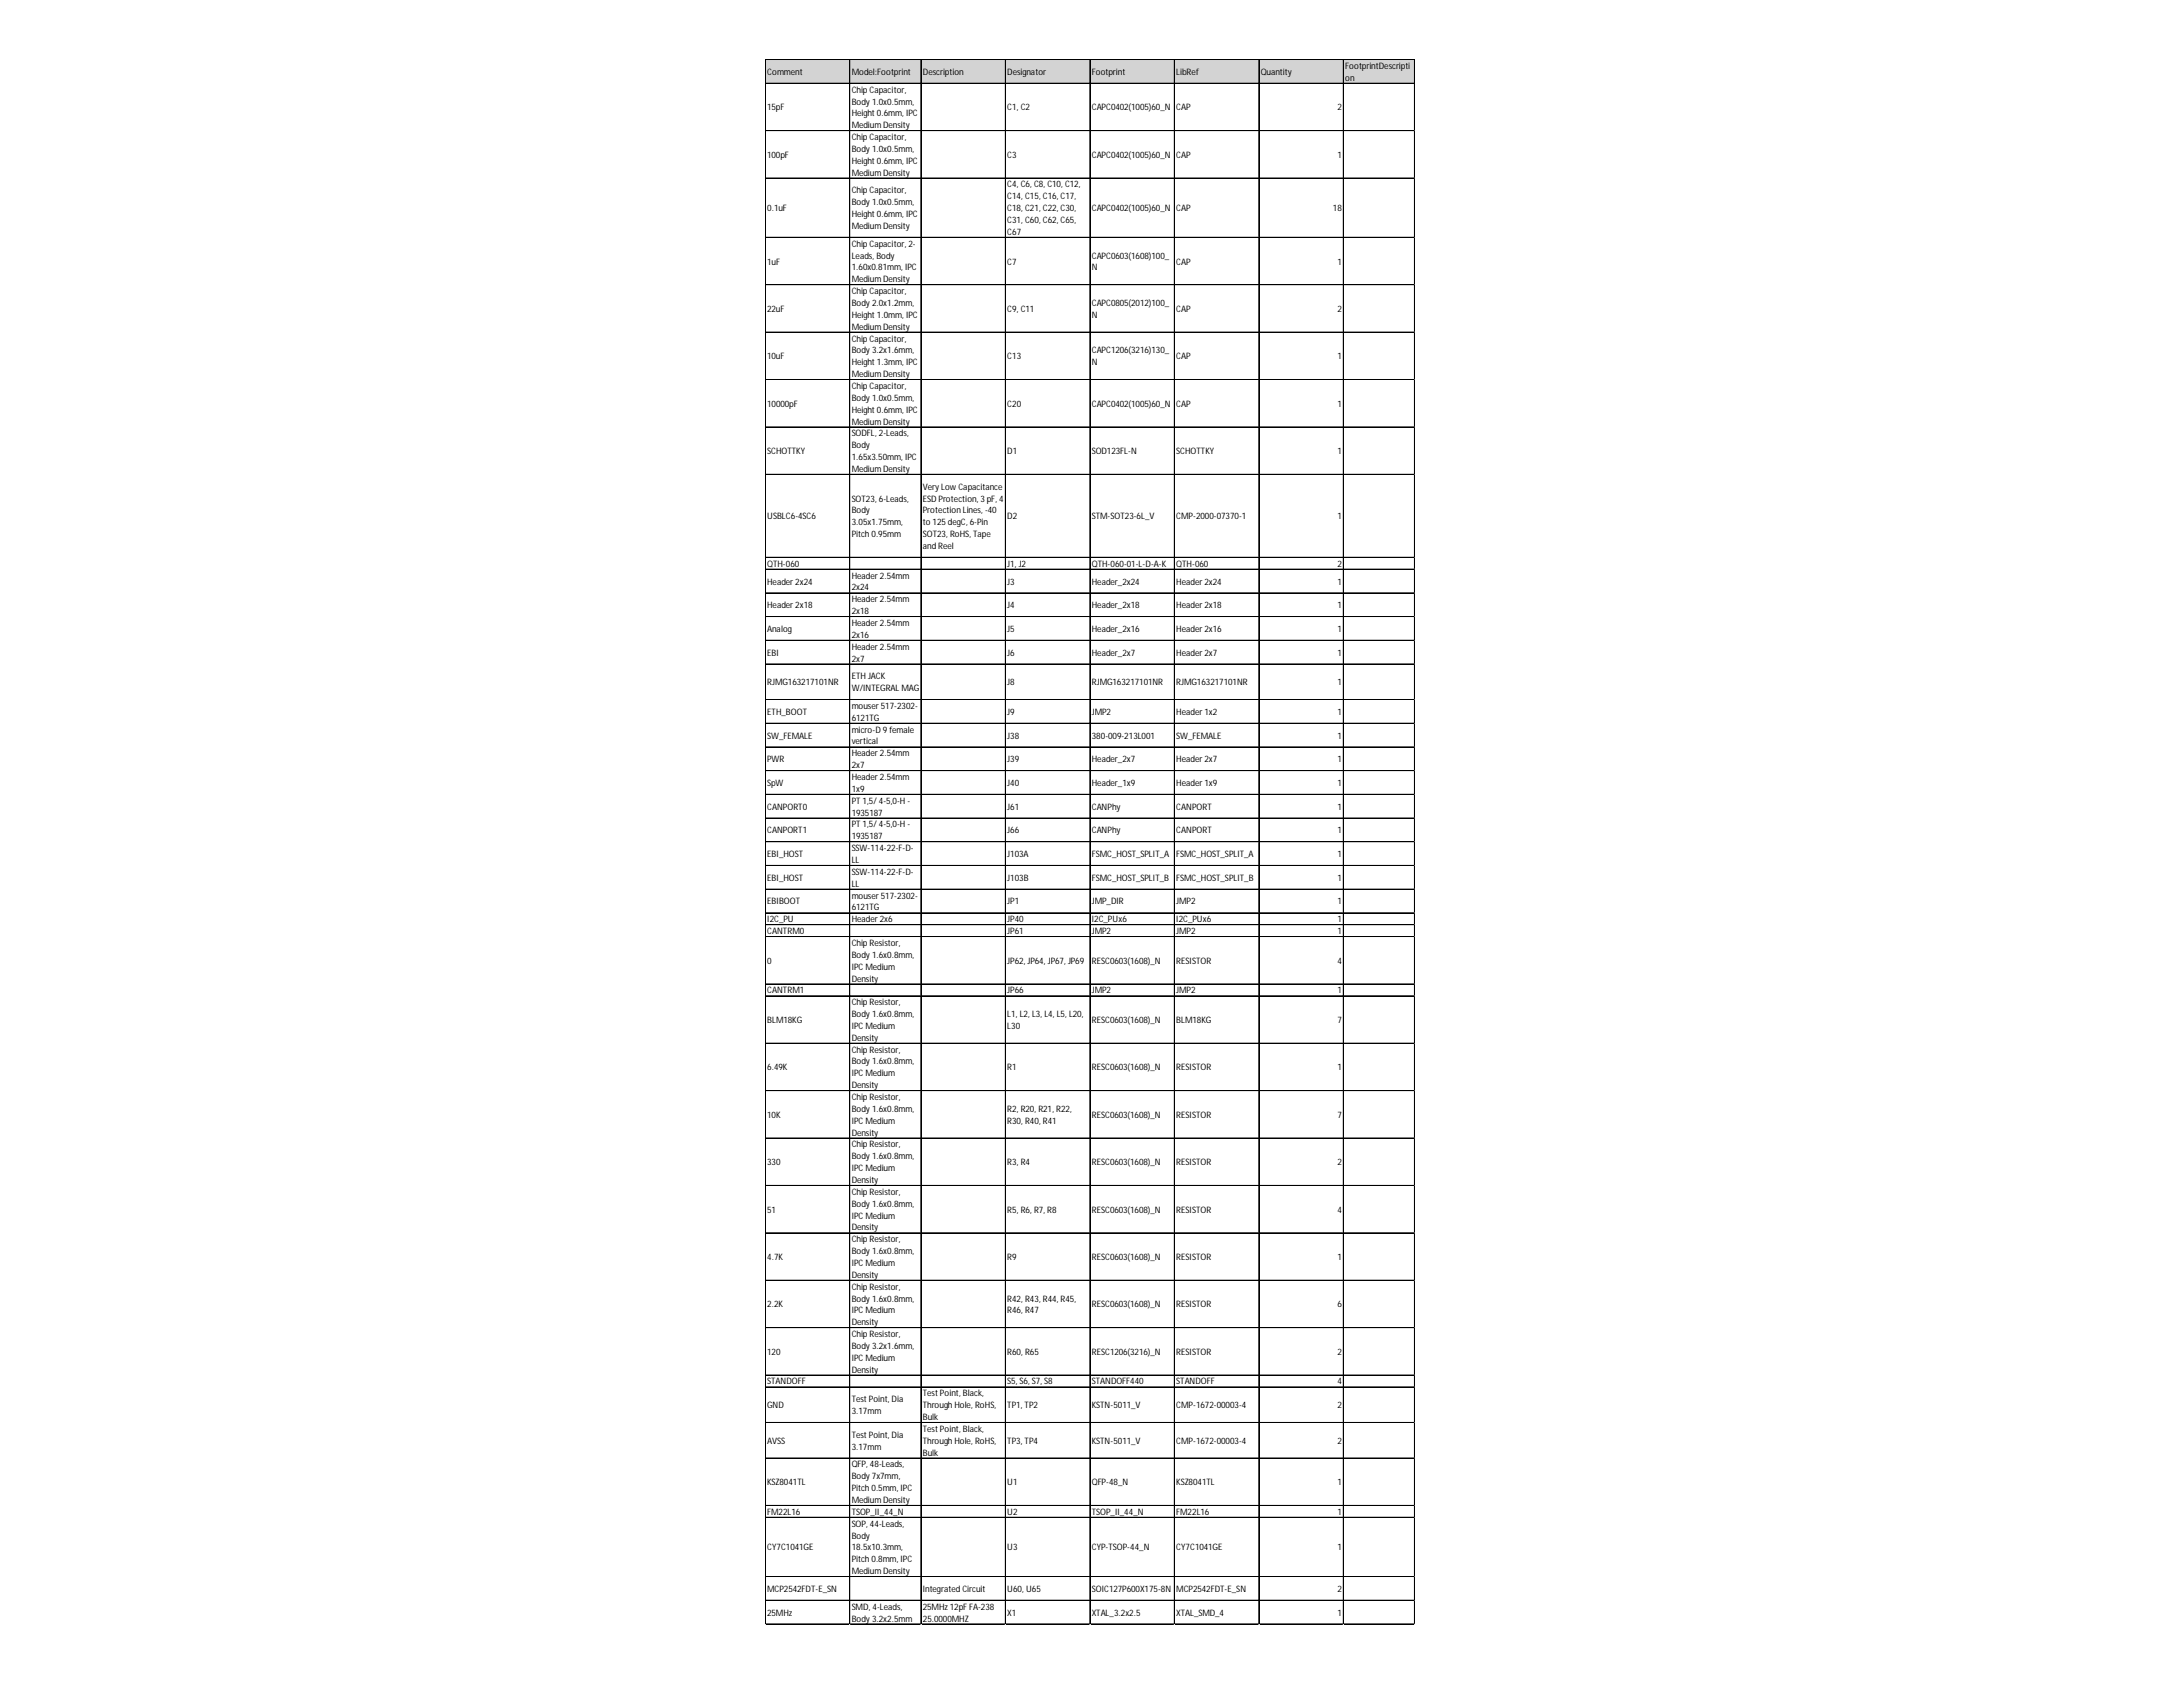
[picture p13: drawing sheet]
<svg xmlns="http://www.w3.org/2000/svg" width="279mm" height="216mm" viewBox="0 0 279 216" stroke-linecap="round" stroke-linejoin="round" font-family="sans-serif">
<defs><g id="words">
<g font-size="1.1">
<text x="98.2" y="9.6">Comment</text>
<text x="109" y="9.6">Model:Footprint</text>
<text x="109" y="11.9">Chip Capacitor,</text>
<text x="118.1" y="9.6">Description</text>
<text x="128.9" y="9.6">Designator</text>
<text x="139.7" y="9.6">Footprint</text>
<text x="150.6" y="9.6">LibRef</text>
<text x="161.4" y="9.6">Quantity</text>
<text x="172.2" y="8.8">FootprintDescripti</text>
<text x="172.2" y="10.3">on</text>
<text x="98.2" y="14.1">15pF</text>
<text x="109" y="13.4">Body 1.0x0.5mm,</text>
<text x="109" y="14.9">Height 0.6mm, IPC</text>
<text x="109" y="16.4">Medium Density</text>
<text x="109" y="17.9">Chip Capacitor,</text>
<text x="128.9" y="14.1">C1, C2</text>
<text x="139.7" y="14.1">CAPC0402(1005)60_N</text>
<text x="150.6" y="14.1">CAP</text>
<text x="171.2" y="14.1">2</text>
<text x="98.2" y="20.2">100pF</text>
<text x="109" y="19.4">Body 1.0x0.5mm,</text>
<text x="109" y="21">Height 0.6mm, IPC</text>
<text x="109" y="22.5">Medium Density</text>
<text x="128.9" y="20.2">C3</text>
<text x="128.9" y="24">C4, C6, C8, C10, C12,</text>
<text x="139.7" y="20.2">CAPC0402(1005)60_N</text>
<text x="150.6" y="20.2">CAP</text>
<text x="171.2" y="20.2">1</text>
<text x="98.2" y="27">0.1uF</text>
<text x="109" y="24.8">Chip Capacitor,</text>
<text x="109" y="26.3">Body 1.0x0.5mm,</text>
<text x="109" y="27.8">Height 0.6mm, IPC</text>
<text x="109" y="29.3">Medium Density</text>
<text x="128.9" y="25.5">C14, C15, C16, C17,</text>
<text x="128.9" y="27">C18, C21, C22, C30,</text>
<text x="128.9" y="28.5">C31, C60, C62, C65,</text>
<text x="139.7" y="27">CAPC0402(1005)60_N</text>
<text x="150.6" y="27">CAP</text>
<text x="170.6" y="27">18</text>
<text x="98.2" y="33.9">1uF</text>
<text x="109" y="31.6">Chip Capacitor, 2-</text>
<text x="109" y="33.1">Leads, Body</text>
<text x="109" y="34.6">1.60x0.81mm, IPC</text>
<text x="128.9" y="30.1">C67</text>
<text x="128.9" y="33.9">C7</text>
<text x="139.7" y="33.1">CAPC0603(1608)100_</text>
<text x="139.7" y="34.6">N</text>
<text x="150.6" y="33.9">CAP</text>
<text x="171.2" y="33.9">1</text>
<text x="98.2" y="39.9">22uF</text>
<text x="109" y="36.1">Medium Density</text>
<text x="109" y="37.6">Chip Capacitor,</text>
<text x="109" y="39.2">Body 2.0x1.2mm,</text>
<text x="109" y="40.7">Height 1.0mm, IPC</text>
<text x="128.9" y="39.9">C9, C11</text>
<text x="139.7" y="39.2">CAPC0805(2012)100_</text>
<text x="139.7" y="40.7">N</text>
<text x="150.6" y="39.9">CAP</text>
<text x="171.2" y="39.9">2</text>
<text x="98.2" y="46">10uF</text>
<text x="109" y="42.2">Medium Density</text>
<text x="109" y="43.7">Chip Capacitor,</text>
<text x="109" y="45.2">Body 3.2x1.6mm,</text>
<text x="109" y="46.7">Height 1.3mm, IPC</text>
<text x="128.9" y="46">C13</text>
<text x="139.7" y="45.2">CAPC1206(3216)130_</text>
<text x="139.7" y="46.7">N</text>
<text x="150.6" y="46">CAP</text>
<text x="171.2" y="46">1</text>
<text x="98.2" y="52.1">10000pF</text>
<text x="109" y="48.3">Medium Density</text>
<text x="109" y="49.8">Chip Capacitor,</text>
<text x="109" y="51.3">Body 1.0x0.5mm,</text>
<text x="109" y="52.8">Height 0.6mm, IPC</text>
<text x="128.9" y="52.1">C20</text>
<text x="139.7" y="52.1">CAPC0402(1005)60_N</text>
<text x="150.6" y="52.1">CAP</text>
<text x="171.2" y="52.1">1</text>
<text x="98.2" y="58.1">SCHOTTKY</text>
<text x="109" y="54.3">Medium Density</text>
<text x="109" y="55.8">SODFL, 2-Leads,</text>
<text x="109" y="57.4">Body</text>
<text x="109" y="58.9">1.65x3.50mm, IPC</text>
<text x="128.9" y="58.1">D1</text>
<text x="139.7" y="58.1">SOD123FL-N</text>
<text x="150.6" y="58.1">SCHOTTKY</text>
<text x="171.2" y="58.1">1</text>
<text x="109" y="60.4">Medium Density</text>
<text x="109" y="64.2">SOT23, 6-Leads,</text>
<text x="109" y="65.7">Body</text>
<text x="118.1" y="62.7">Very Low Capacitance</text>
<text x="118.1" y="64.2">ESD Protection, 3 pF, 4</text>
<text x="118.1" y="65.7">Protection Lines, -40</text>
<text x="98.2" y="66.5">USBLC6-4SC6</text>
<text x="109" y="67.2">3.05x1.75mm,</text>
<text x="109" y="68.7">Pitch 0.95mm</text>
<text x="118.1" y="67.2">to 125 degC, 6-Pin</text>
<text x="118.1" y="68.7">SOT23, RoHS, Tape</text>
<text x="118.1" y="70.3">and Reel</text>
<text x="128.9" y="66.5">D2</text>
<text x="139.7" y="66.5">STM-SOT23-6L_V</text>
<text x="150.6" y="66.5">CMP-2000-07370-1</text>
<text x="171.2" y="66.5">1</text>
<text x="98.2" y="72.5">QTH-060</text>
<text x="98.2" y="74.8">Header2x24</text>
<text x="98.2" y="77.8">Header2x18</text>
<text x="109" y="74">Header2.54mm</text>
<text x="109" y="75.6">2x24</text>
<text x="109" y="77.1">Header2.54mm</text>
<text x="128.9" y="72.5">J1, J2</text>
<text x="128.9" y="74.8">J3</text>
<text x="128.9" y="77.8">J4</text>
<text x="139.7" y="72.5">QTH-060-01-L-D-A-K</text>
<text x="139.7" y="74.8">Header_2x24</text>
<text x="139.7" y="77.8">Header_2x18</text>
<text x="150.6" y="72.5">QTH-060</text>
<text x="150.6" y="74.8">Header2x24</text>
<text x="150.6" y="77.8">Header2x18</text>
<text x="171.2" y="72.5">2</text>
<text x="171.2" y="74.8">1</text>
<text x="171.2" y="77.8">1</text>
<text x="98.2" y="80.9">Analog</text>
<text x="98.2" y="83.9">EBI</text>
<text x="109" y="78.6">2x18</text>
<text x="109" y="80.1">Header2.54mm</text>
<text x="109" y="81.6">2x16</text>
<text x="109" y="83.1">Header2.54mm</text>
<text x="128.9" y="80.9">J5</text>
<text x="128.9" y="83.9">J6</text>
<text x="139.7" y="80.9">Header_2x16</text>
<text x="139.7" y="83.9">Header_2x7</text>
<text x="150.6" y="80.9">Header2x16</text>
<text x="150.6" y="83.9">Header2x7</text>
<text x="171.2" y="80.9">1</text>
<text x="171.2" y="83.9">1</text>
<text x="98.2" y="87.7">RJMG163217101NR</text>
<text x="109" y="84.7">2x7</text>
<text x="109" y="86.9">ETH JACK</text>
<text x="109" y="88.5">W/INTEGRALMAG</text>
<text x="128.9" y="87.7">J8</text>
<text x="139.7" y="87.7">RJMG163217101NR</text>
<text x="150.6" y="87.7">RJMG163217101NR</text>
<text x="171.2" y="87.7">1</text>
<text x="98.2" y="91.5">ETH_BOOT</text>
<text x="98.2" y="94.5">SW_FEMALE</text>
<text x="109" y="90.7">mouser517-2302-</text>
<text x="109" y="92.2">6121TG</text>
<text x="109" y="93.8">micro-D 9 female</text>
<text x="109" y="95.3">vertical</text>
<text x="128.9" y="91.5">J9</text>
<text x="128.9" y="94.5">J38</text>
<text x="139.7" y="91.5">JMP2</text>
<text x="139.7" y="94.5">380-009-213L001</text>
<text x="150.6" y="91.5">Header1x2</text>
<text x="150.6" y="94.5">SW_FEMALE</text>
<text x="171.2" y="91.5">1</text>
<text x="171.2" y="94.5">1</text>
<text x="98.2" y="97.6">PWR</text>
<text x="98.2" y="100.6">SpW</text>
<text x="109" y="96.8">Header2.54mm</text>
<text x="109" y="98.3">2x7</text>
<text x="109" y="99.8">Header2.54mm</text>
<text x="109" y="101.3">1x9</text>
<text x="128.9" y="97.6">J39</text>
<text x="128.9" y="100.6">J40</text>
<text x="139.7" y="97.6">Header_2x7</text>
<text x="139.7" y="100.6">Header_1x9</text>
<text x="150.6" y="97.6">Header2x7</text>
<text x="150.6" y="100.6">Header1x9</text>
<text x="171.2" y="97.6">1</text>
<text x="171.2" y="100.6">1</text>
<text x="98.2" y="103.6">CANPORT0</text>
<text x="98.2" y="106.7">CANPORT1</text>
<text x="109" y="102.9">PT 1,5/ 4-5,0-H -</text>
<text x="109" y="104.4">1935187</text>
<text x="109" y="105.9">PT 1,5/ 4-5,0-H -</text>
<text x="109" y="107.4">1935187</text>
<text x="128.9" y="103.6">J61</text>
<text x="128.9" y="106.7">J66</text>
<text x="139.7" y="103.6">CANPhy</text>
<text x="139.7" y="106.7">CANPhy</text>
<text x="150.6" y="103.6">CANPORT</text>
<text x="150.6" y="106.7">CANPORT</text>
<text x="171.2" y="103.6">1</text>
<text x="171.2" y="106.7">1</text>
<text x="98.2" y="109.7">EBI_HOST</text>
<text x="98.2" y="112.7">EBI_HOST</text>
<text x="109" y="108.9">SSW-114-22-F-D-</text>
<text x="109" y="110.4">LL</text>
<text x="109" y="112">SSW-114-22-F-D-</text>
<text x="109" y="113.5">LL</text>
<text x="128.9" y="109.7">J103A</text>
<text x="128.9" y="112.7">J103B</text>
<text x="139.7" y="109.7">FSMC_HOST_SPLIT_A</text>
<text x="139.7" y="112.7">FSMC_HOST_SPLIT_B</text>
<text x="150.6" y="109.7">FSMC_HOST_SPLIT_A</text>
<text x="150.6" y="112.7">FSMC_HOST_SPLIT_B</text>
<text x="171.2" y="109.7">1</text>
<text x="171.2" y="112.7">1</text>
<text x="98.2" y="115.8">EBIBOOT</text>
<text x="98.2" y="118">I2C_PU</text>
<text x="98.2" y="119.5">CANTRM0</text>
<text x="109" y="115">mouser517-2302-</text>
<text x="109" y="116.5">6121TG</text>
<text x="109" y="118">Header2x6</text>
<text x="128.9" y="115.8">JP1</text>
<text x="128.9" y="118">JP40</text>
<text x="128.9" y="119.5">JP61</text>
<text x="139.7" y="115.8">JMP_DIR</text>
<text x="139.7" y="118">I2C_PUx6</text>
<text x="139.7" y="119.5">JMP2</text>
<text x="150.6" y="115.8">JMP2</text>
<text x="150.6" y="118">I2C_PUx6</text>
<text x="150.6" y="119.5">JMP2</text>
<text x="171.2" y="115.8">1</text>
<text x="171.2" y="118">1</text>
<text x="171.2" y="119.5">1</text>
<text x="98.2" y="123.3">0</text>
<text x="109" y="121.1">Chip Resistor,</text>
<text x="109" y="122.6">Body 1.6x0.8mm,</text>
<text x="109" y="124.1">IPCMedium</text>
<text x="109" y="125.6">Density</text>
<text x="128.9" y="123.3">JP62, JP64, JP67, JP69</text>
<text x="139.7" y="123.3">RESC0603(1608)_N</text>
<text x="150.6" y="123.3">RESISTOR</text>
<text x="171.2" y="123.3">4</text>
<text x="98.2" y="127.1">CANTRM1</text>
<text x="98.2" y="130.9">BLM18KG</text>
<text x="109" y="128.6">Chip Resistor,</text>
<text x="109" y="130.2">Body 1.6x0.8mm,</text>
<text x="109" y="131.7">IPCMedium</text>
<text x="128.9" y="127.1">JP66</text>
<text x="128.9" y="130.2">L1, L2, L3, L4, L5, L20,</text>
<text x="128.9" y="131.7">L30</text>
<text x="139.7" y="127.1">JMP2</text>
<text x="139.7" y="130.9">RESC0603(1608)_N</text>
<text x="150.6" y="127.1">JMP2</text>
<text x="150.6" y="130.9">BLM18KG</text>
<text x="171.2" y="127.1">1</text>
<text x="171.2" y="130.9">7</text>
<text x="98.2" y="137">6.49K</text>
<text x="109" y="133.2">Density</text>
<text x="109" y="134.7">Chip Resistor,</text>
<text x="109" y="136.2">Body 1.6x0.8mm,</text>
<text x="109" y="137.7">IPCMedium</text>
<text x="128.9" y="137">R1</text>
<text x="139.7" y="137">RESC0603(1608)_N</text>
<text x="150.6" y="137">RESISTOR</text>
<text x="171.2" y="137">1</text>
<text x="98.2" y="143.1">10K</text>
<text x="109" y="139.3">Density</text>
<text x="109" y="140.8">Chip Resistor,</text>
<text x="109" y="142.3">Body 1.6x0.8mm,</text>
<text x="109" y="143.8">IPCMedium</text>
<text x="128.9" y="142.3">R2, R20, R21, R22,</text>
<text x="128.9" y="143.8">R30, R40, R41</text>
<text x="139.7" y="143.1">RESC0603(1608)_N</text>
<text x="150.6" y="143.1">RESISTOR</text>
<text x="171.2" y="143.1">7</text>
<text x="98.2" y="149.1">330</text>
<text x="109" y="145.3">Density</text>
<text x="109" y="146.8">Chip Resistor,</text>
<text x="109" y="148.4">Body 1.6x0.8mm,</text>
<text x="109" y="149.9">IPCMedium</text>
<text x="128.9" y="149.1">R3, R4</text>
<text x="139.7" y="149.1">RESC0603(1608)_N</text>
<text x="150.6" y="149.1">RESISTOR</text>
<text x="171.2" y="149.1">2</text>
<text x="98.2" y="155.2">51</text>
<text x="109" y="151.4">Density</text>
<text x="109" y="152.9">Chip Resistor,</text>
<text x="109" y="154.4">Body 1.6x0.8mm,</text>
<text x="109" y="156">IPCMedium</text>
<text x="128.9" y="155.2">R5, R6, R7, R8</text>
<text x="139.7" y="155.2">RESC0603(1608)_N</text>
<text x="150.6" y="155.2">RESISTOR</text>
<text x="171.2" y="155.2">4</text>
<text x="98.2" y="161.3">4.7K</text>
<text x="109" y="157.5">Density</text>
<text x="109" y="159">Chip Resistor,</text>
<text x="109" y="160.5">Body 1.6x0.8mm,</text>
<text x="128.9" y="161.3">R9</text>
<text x="139.7" y="161.3">RESC0603(1608)_N</text>
<text x="150.6" y="161.3">RESISTOR</text>
<text x="171.2" y="161.3">1</text>
<text x="98.2" y="167.3">2.2K</text>
<text x="109" y="162">IPCMedium</text>
<text x="109" y="163.5">Density</text>
<text x="109" y="165.1">Chip Resistor,</text>
<text x="109" y="166.6">Body 1.6x0.8mm,</text>
<text x="128.9" y="166.6">R42, R43, R44, R45,</text>
<text x="139.7" y="167.3">RESC0603(1608)_N</text>
<text x="150.6" y="167.3">RESISTOR</text>
<text x="171.2" y="167.3">6</text>
<text x="98.2" y="173.4">120</text>
<text x="109" y="168.1">IPCMedium</text>
<text x="109" y="169.6">Density</text>
<text x="109" y="171.1">Chip Resistor,</text>
<text x="109" y="172.6">Body 3.2x1.6mm,</text>
<text x="128.9" y="168.1">R46, R47</text>
<text x="128.9" y="173.4">R60, R65</text>
<text x="139.7" y="173.4">RESC1206(3216)_N</text>
<text x="150.6" y="173.4">RESISTOR</text>
<text x="171.2" y="173.4">2</text>
<text x="98.2" y="177.2">STANDOFF</text>
<text x="109" y="174.2">IPCMedium</text>
<text x="109" y="175.7">Density</text>
<text x="109" y="179.5">Test Point, Dia</text>
<text x="118.1" y="178.7">Test Point, Black,</text>
<text x="128.9" y="177.2">S5, S6, S7, S8</text>
<text x="139.7" y="177.2">STANDOFF440</text>
<text x="150.6" y="177.2">STANDOFF</text>
<text x="171.2" y="177.2">4</text>
<text x="98.2" y="180.2">GND</text>
<text x="98.2" y="184.8">AVSS</text>
<text x="109" y="181">3.17mm</text>
<text x="109" y="184">Test Point, Dia</text>
<text x="109" y="185.5">3.17mm</text>
<text x="118.1" y="180.2">Through Hole, RoHS,</text>
<text x="118.1" y="181.7">Bulk</text>
<text x="118.1" y="183.3">Test Point, Black,</text>
<text x="118.1" y="184.8">Through Hole, RoHS,</text>
<text x="128.9" y="180.2">TP1, TP2</text>
<text x="128.9" y="184.8">TP3, TP4</text>
<text x="139.7" y="180.2">KSTN-5011_V</text>
<text x="139.7" y="184.8">KSTN-5011_V</text>
<text x="150.6" y="180.2">CMP-1672-00003-4</text>
<text x="150.6" y="184.8">CMP-1672-00003-4</text>
<text x="171.2" y="180.2">2</text>
<text x="171.2" y="184.8">2</text>
<text x="98.2" y="190.1">KSZ8041TL</text>
<text x="109" y="187.8">QFP, 48-Leads,</text>
<text x="109" y="189.3">Body 7x7mm,</text>
<text x="109" y="190.8">Pitch 0.5mm, IPC</text>
<text x="118.1" y="186.3">Bulk</text>
<text x="128.9" y="190.1">U1</text>
<text x="139.7" y="190.1">QFP-48_N</text>
<text x="150.6" y="190.1">KSZ8041TL</text>
<text x="171.2" y="190.1">1</text>
<text x="98.2" y="193.9">FM22L16</text>
<text x="109" y="192.4">Medium Density</text>
<text x="109" y="193.9">TSOP_II_44_N</text>
<text x="109" y="195.4">SOP, 44-Leads,</text>
<text x="109" y="196.9">Body</text>
<text x="128.9" y="193.9">U2</text>
<text x="139.7" y="193.9">TSOP_II_44_N</text>
<text x="150.6" y="193.9">FM22L16</text>
<text x="171.2" y="193.9">1</text>
<text x="98.2" y="198.4">CY7C1041GE</text>
<text x="98.2" y="203.7">MCP2542FDT-E_SN</text>
<text x="109" y="198.4">18.5x10.3mm,</text>
<text x="109" y="199.9">Pitch 0.8mm, IPC</text>
<text x="109" y="201.5">Medium Density</text>
<text x="118.1" y="203.7">Integrated Circuit</text>
<text x="128.9" y="198.4">U3</text>
<text x="128.9" y="203.7">U60, U65</text>
<text x="139.7" y="198.4">CYP-TSOP-44_N</text>
<text x="139.7" y="203.7">SOIC127P600X175-8N</text>
<text x="150.6" y="198.4">CY7C1041GE</text>
<text x="150.6" y="203.7">MCP2542FDT-E_SN</text>
<text x="171.2" y="198.4">1</text>
<text x="171.2" y="203.7">2</text>
<text x="98.2" y="206.8">25MHz</text>
<text x="109" y="206">SMD, 4-Leads,</text>
<text x="109" y="207.5">Body 3.2x2.5mm</text>
<text x="118.1" y="206">25MHz 12pF FA-238</text>
<text x="118.1" y="207.5">25.0000MHZ</text>
<text x="128.9" y="206.8">X1</text>
<text x="139.7" y="206.8">XTAL_3.2x2.5</text>
<text x="150.6" y="206.8">XTAL_SMD_4</text>
<text x="171.2" y="206.8">1</text>
</g>
</g></defs>
<path d="M98 7.6h83.1v3.1h-83.1z" fill="#d3d3d3"/>
<g fill="none" stroke="#000" stroke-width=".13">
<path d="M97.9 7.6v200.3M98 7.6v200.3M98 7.6h83.1M98 10.6h83.1M98 10.7h83.1M98 16.7h83.1M108.8 7.7v200.2M117.9 7.7v200.2M128.7 7.7v200.2M139.5 7.7v200.2M150.3 7.7v200.2M161.1 7.7v200.2"/>
<path d="M171.9 7.7v200.2M172 7.7v200.2M181 7.7v200.2M181.1 7.7v200.2M98 22.8h83.1M98 30.4h83.1M98 36.4h83.1M98 36.5h83.1M98 42.5h83.1M98 48.6h83.1M98 54.6h83.1M98 54.7h83.1"/>
<path d="M98 60.7h83.1M98 71.3h83.1M98 71.4h83.1M98 72.8h83.1M98 72.9h83.1M98 75.9h83.1M98 78.9h83.1M98 81.9h83.1M98 82h83.1M98 85h83.1M98 89.5h83.1M98 89.6h83.1"/>
<path d="M98 92.6h83.1M98 95.6h83.1M98 98.6h83.1M98 98.7h83.1M98 101.7h83.1M98 104.7h83.1M98 107.7h83.1M98 107.8h83.1M98 110.8h83.1M98 113.8h83.1M98 116.8h83.1M98 116.9h83.1"/>
<path d="M98 118.3h83.1M98 118.4h83.1M98 119.9h83.1M98 125.9h83.1M98 126h83.1M98 127.4h83.1M98 127.5h83.1M98 133.5h83.1M98 139.6h83.1M98 145.6h83.1M98 145.7h83.1M98 151.7h83.1"/>
<path d="M98 157.8h83.1M98 163.8h83.1M98 163.9h83.1M98 169.9h83.1M98 176h83.1M98 177.5h83.1M98 182h83.1M98 182.1h83.1M98 186.6h83.1M98 192.7h83.1M98 194.2h83.1M98 201.8h83.1"/>
<path d="M98 204.8h83.1M98 207.8h83.1M98 207.9h83.1"/>
</g>
<path d="M97.9 207.9h.1" fill="none" stroke="#e0e0e0" stroke-width=".13"/>
<path d="M97.9 207.9h.1z" fill="#e0e0e0"/>
<path d="M108.8 207.9h.1" fill="none" stroke="#e0e0e0" stroke-width=".13"/>
<path d="M117.9 207.9h.1" fill="none" stroke="#e0e0e0" stroke-width=".13"/>
<path d="M128.7 207.9h.1" fill="none" stroke="#e0e0e0" stroke-width=".13"/>
<path d="M139.5 207.9h.1" fill="none" stroke="#e0e0e0" stroke-width=".13"/>
<path d="M139.5 207.9h.1z" fill="#e0e0e0"/>
<path d="M150.3 207.9h.1" fill="none" stroke="#e0e0e0" stroke-width=".13"/>
<path d="M150.3 207.9h.1z" fill="#e0e0e0"/>
<path d="M161.1 207.9h.1" fill="none" stroke="#e0e0e0" stroke-width=".13"/>
<path d="M161.1 207.9h.1z" fill="#e0e0e0"/>
<path d="M171.9 207.9h.1" fill="none" stroke="#e0e0e0" stroke-width=".13"/>
<path d="M171.9 207.9h.1z" fill="#e0e0e0"/>
<path d="M181 207.9h.1" fill="none" stroke="#e0e0e0" stroke-width=".13"/>
<path d="M181 207.9h.1z" fill="#e0e0e0"/>
<path d="M181.1 16.7h.1" fill="none" stroke="#e0e0e0" stroke-width=".13"/>
<path d="M181.1 16.7v.1z" fill="#e0e0e0"/>
<path d="M181.1 22.8h.1" fill="none" stroke="#e0e0e0" stroke-width=".13"/>
<path d="M181.1 30.4h.1" fill="none" stroke="#e0e0e0" stroke-width=".13"/>
<path d="M181.1 36.4h.1" fill="none" stroke="#e0e0e0" stroke-width=".13"/>
<path d="M181.1 36.4v.1z" fill="#e0e0e0"/>
<path d="M181.1 42.5h.1" fill="none" stroke="#e0e0e0" stroke-width=".13"/>
<path d="M181.1 42.5v.1z" fill="#e0e0e0"/>
<path d="M181.1 48.6h.1" fill="none" stroke="#e0e0e0" stroke-width=".13"/>
<path d="M181.1 54.6h.1" fill="none" stroke="#e0e0e0" stroke-width=".13"/>
<path d="M181.1 54.6v.1z" fill="#e0e0e0"/>
<path d="M181.1 60.7h.1" fill="none" stroke="#e0e0e0" stroke-width=".13"/>
<path d="M181.1 60.7v.1z" fill="#e0e0e0"/>
<path d="M181.1 71.3h.1" fill="none" stroke="#e0e0e0" stroke-width=".13"/>
<path d="M181.1 71.3v.1z" fill="#e0e0e0"/>
<path d="M181.1 72.8h.1" fill="none" stroke="#e0e0e0" stroke-width=".13"/>
<path d="M181.1 72.8v.1z" fill="#e0e0e0"/>
<path d="M181.1 75.9h.1" fill="none" stroke="#e0e0e0" stroke-width=".13"/>
<path d="M181.1 78.9h.1" fill="none" stroke="#e0e0e0" stroke-width=".13"/>
<path d="M181.1 78.9v.1z" fill="#e0e0e0"/>
<path d="M181.1 81.9h.1" fill="none" stroke="#e0e0e0" stroke-width=".13"/>
<path d="M181.1 81.9v.1z" fill="#e0e0e0"/>
<path d="M181.1 85h.1" fill="none" stroke="#e0e0e0" stroke-width=".13"/>
<path d="M181.1 89.5h.1" fill="none" stroke="#e0e0e0" stroke-width=".13"/>
<path d="M181.1 89.5v.1z" fill="#e0e0e0"/>
<path d="M181.1 92.6h.1" fill="none" stroke="#e0e0e0" stroke-width=".13"/>
<path d="M181.1 95.6h.1" fill="none" stroke="#e0e0e0" stroke-width=".13"/>
<path d="M181.1 95.6v.1z" fill="#e0e0e0"/>
<path d="M181.1 98.6h.1" fill="none" stroke="#e0e0e0" stroke-width=".13"/>
<path d="M181.1 98.6v.1z" fill="#e0e0e0"/>
<path d="M181.1 101.7h.1" fill="none" stroke="#e0e0e0" stroke-width=".13"/>
<path d="M181.1 104.7h.1" fill="none" stroke="#e0e0e0" stroke-width=".13"/>
<path d="M181.1 104.7v.1z" fill="#e0e0e0"/>
<path d="M181.1 107.7h.1" fill="none" stroke="#e0e0e0" stroke-width=".13"/>
<path d="M181.1 107.7v.1z" fill="#e0e0e0"/>
<path d="M181.1 110.8h.1" fill="none" stroke="#e0e0e0" stroke-width=".13"/>
<path d="M181.1 113.8h.1" fill="none" stroke="#e0e0e0" stroke-width=".13"/>
<path d="M181.1 113.8v.1z" fill="#e0e0e0"/>
<path d="M181.1 116.8h.1" fill="none" stroke="#e0e0e0" stroke-width=".13"/>
<path d="M181.1 116.8v.1z" fill="#e0e0e0"/>
<path d="M181.1 118.3h.1" fill="none" stroke="#e0e0e0" stroke-width=".13"/>
<path d="M181.1 118.3v.1z" fill="#e0e0e0"/>
<path d="M181.1 119.9h.1" fill="none" stroke="#e0e0e0" stroke-width=".13"/>
<path d="M181.1 125.9h.1" fill="none" stroke="#e0e0e0" stroke-width=".13"/>
<path d="M181.1 125.9v.1z" fill="#e0e0e0"/>
<path d="M181.1 127.4h.1" fill="none" stroke="#e0e0e0" stroke-width=".13"/>
<path d="M181.1 127.4v.1z" fill="#e0e0e0"/>
<path d="M181.1 133.5h.1" fill="none" stroke="#e0e0e0" stroke-width=".13"/>
<path d="M181.1 133.5v.1z" fill="#e0e0e0"/>
<path d="M181.1 139.6h.1" fill="none" stroke="#e0e0e0" stroke-width=".13"/>
<path d="M181.1 145.6h.1" fill="none" stroke="#e0e0e0" stroke-width=".13"/>
<path d="M181.1 145.6v.1z" fill="#e0e0e0"/>
<path d="M181.1 151.7h.1" fill="none" stroke="#e0e0e0" stroke-width=".13"/>
<path d="M181.1 151.7v.1z" fill="#e0e0e0"/>
<path d="M181.1 157.8h.1" fill="none" stroke="#e0e0e0" stroke-width=".13"/>
<path d="M181.1 163.8h.1" fill="none" stroke="#e0e0e0" stroke-width=".13"/>
<path d="M181.1 163.8v.1z" fill="#e0e0e0"/>
<path d="M181.1 169.9h.1" fill="none" stroke="#e0e0e0" stroke-width=".13"/>
<path d="M181.1 169.9v.1z" fill="#e0e0e0"/>
<path d="M181.1 176h.1" fill="none" stroke="#e0e0e0" stroke-width=".13"/>
<path d="M181.1 177.5h.1" fill="none" stroke="#e0e0e0" stroke-width=".13"/>
<path d="M181.1 177.5v.1z" fill="#e0e0e0"/>
<path d="M181.1 182h.1" fill="none" stroke="#e0e0e0" stroke-width=".13"/>
<path d="M181.1 182v.1z" fill="#e0e0e0"/>
<path d="M181.1 186.6h.1" fill="none" stroke="#e0e0e0" stroke-width=".13"/>
<path d="M181.1 186.6v.1z" fill="#e0e0e0"/>
<path d="M181.1 192.7h.1" fill="none" stroke="#e0e0e0" stroke-width=".13"/>
<path d="M181.1 194.2h.1" fill="none" stroke="#e0e0e0" stroke-width=".13"/>
<path d="M181.1 201.8h.1" fill="none" stroke="#e0e0e0" stroke-width=".13"/>
<path d="M181.1 204.8h.1" fill="none" stroke="#e0e0e0" stroke-width=".13"/>
<path d="M181.1 204.8v.1z" fill="#e0e0e0"/>
<path d="M181.1 207.8h.1" fill="none" stroke="#e0e0e0" stroke-width=".13"/>
<path d="M181.1 207.8v.1z" fill="#e0e0e0"/>
<use href="#words"/>
</svg>
